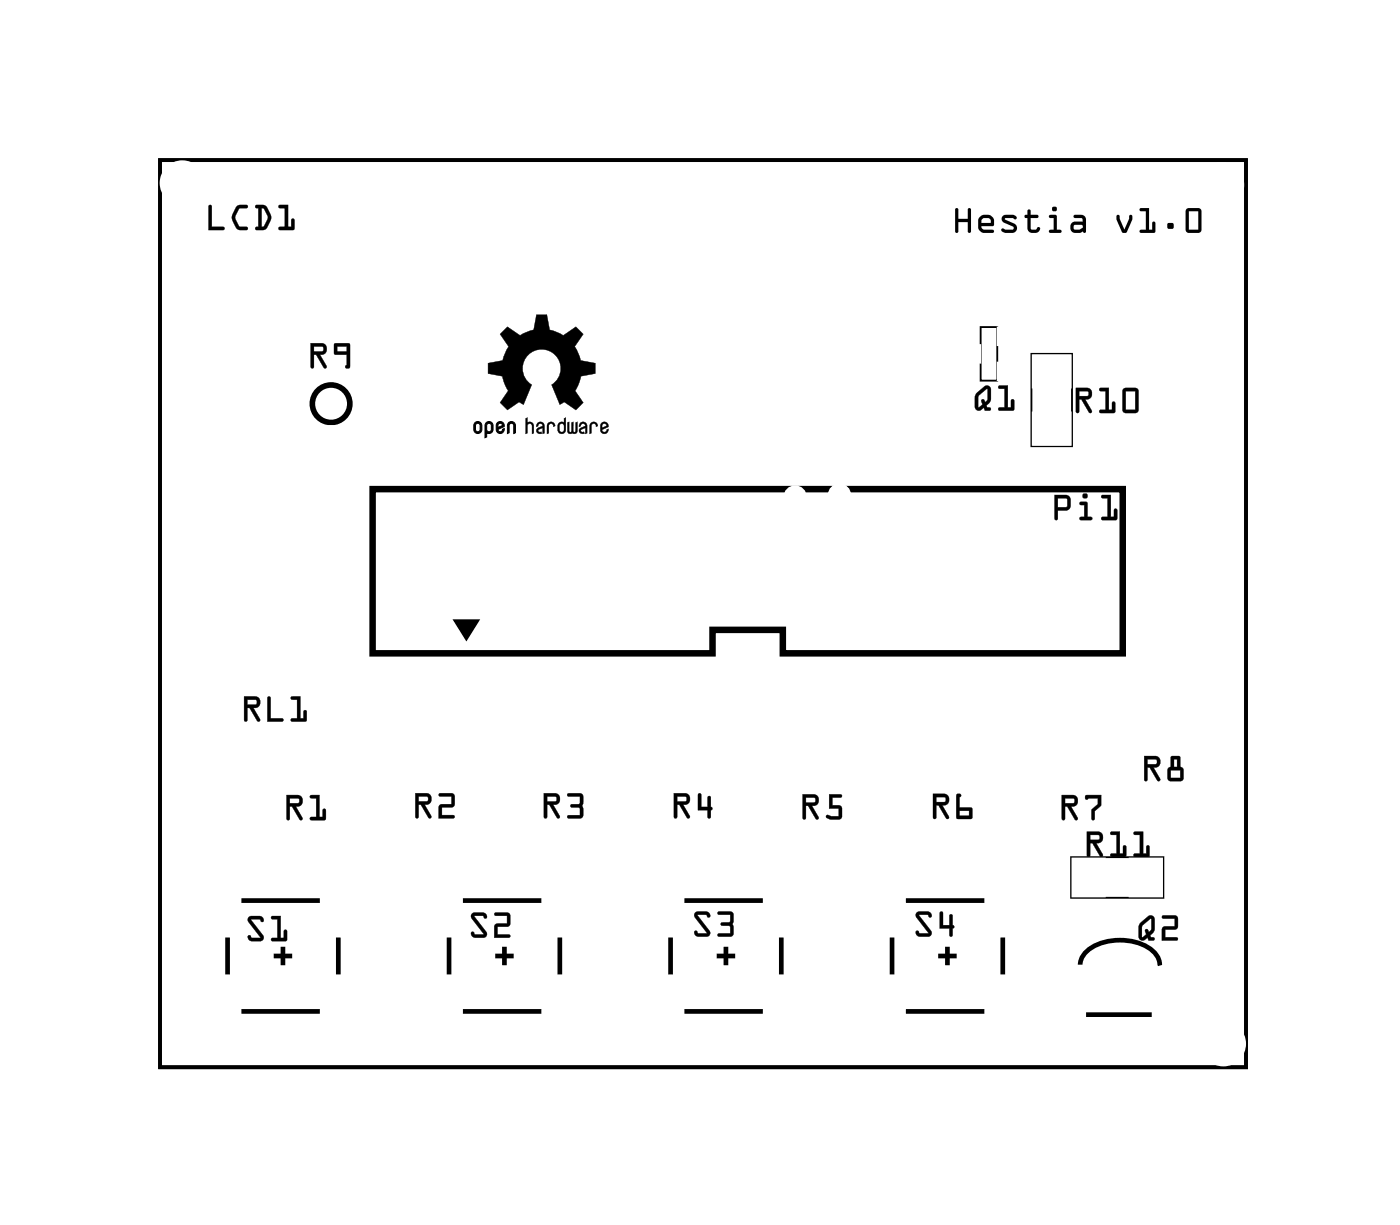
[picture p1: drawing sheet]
<svg xmlns="http://www.w3.org/2000/svg" width="76mm" height="66mm" viewBox="0 0 76 66" stroke-linecap="round" stroke-linejoin="round" font-family="sans-serif">
<path d="M8.7 8.7h58.8v49.1h-58.8z" fill="none" stroke="#000" stroke-width=".2"/>
<path d="M8.7 8.7h58.8v49.1h-58.8zM25.7 22.9l.2-.1 .1 .1 .1 .4a.22 .22 0 0 1-.2 .2 .22 .22 0 0 1-.2-.2zM25.8 23h.2v.3a.13 .13 0 0 1-.1 .1 .13 .13 0 0 1-.1-.1zM26.3 22.9l.2-.1 .1 .1 .1 .4-.1 .2-.2-.1v.3h-.1zM26.4 23h.2v.3a.13 .13 0 0 1-.1 .1 .13 .13 0 0 1-.1-.1zM26.9 22.9l.3-.1 .1 .2-.3 .2a.13 .13 0 0 0 .1 .2 .13 .13 0 0 0 .1-.2h.1a.22 .22 0 0 1-.2 .3 .22 .22 0 0 1-.2-.2zM27 23l.1-.1 .1 .1-.2 .1zM27.6 22.9l.2-.1 .1 .2v.4l-.1 .1v-.5a.13 .13 0 0 0-.1-.1 .13 .13 0 0 0-.1 .1v.4l-.1 .1z" fill="none" stroke="#000" stroke-width=".05"/>
<g fill="#000">
<path d="M27.3 17.9l.2-.2 .7 .5 .7-.3 .2-.9h.5l.2 .9 .7 .3 .7-.5 .4 .4-.5 .7 .4 .7 .7 .2v.5l-.7 .2-.3 .8 .4 .6-.4 .4-.6-.4-.3 .1-.4-1.1a1.03 1.03 0 0 0 .2-1.5 1.03 1.03 0 0 0-1.5 0 1.03 1.03 0 0 0 .2 1.5l-.4 1.1-.3-.1-.6 .4-.4-.4 .4-.6-.3-.8-.8-.2v-.5l.8-.2 .4-.7-.5-.7zM24.6 33.6h1.3l-.6 1zM27.6 22.9l.2-.1 .1 .2v.4l-.1 .1v-.5a.13 .13 0 0 0-.1-.1 .13 .13 0 0 0-.1 .1v.4l-.1 .1zM28.5 22.7l.1-.1v.3h.2l.1 .1v.4l-.1 .1v-.4a.13 .13 0 0 0-.1-.2 .13 .13 0 0 0-.1 .2v.3l-.1 .1zM29.1 22.9h.3l.1 .1v.4l-.1 .1v-.3l-.2 .1 .2 .2a.18 .18 0 0 1-.3-.1 .18 .18 0 0 1 .1-.2l.2-.1a.13 .13 0 0 0-.1-.2 .13 .13 0 0 0-.1 .2h-.1zM29.7 22.9a.17 .17 0 0 1 .3-.1 .17 .17 0 0 1 0 .3 .13 .13 0 0 0-.1-.2 .14 .14 0 0 0-.2 .2v.3l-.1 .1zM30.7 22.9l.1-.1 .1 .6 .1-.5 .1-.1v.6l.1-.5 .1-.1-.1 .6h-.4zM31.4 22.9h.3l.1 .1v.4l-.1 .1v-.3l-.2 .1 .2 .2a.18 .18 0 0 1-.3-.1 .18 .18 0 0 1 .1-.2l.2-.1a.13 .13 0 0 0-.1-.2 .13 .13 0 0 0-.1 .2h-.1zM32 22.9a.17 .17 0 0 1 .3-.1 .17 .17 0 0 1 0 .3 .13 .13 0 0 0-.1-.2 .14 .14 0 0 0-.2 .2v.3l-.1 .1z"/>
<path d="M11.3 11.1l.2 .1v1.1h.6a.1 .1 0 0 1 .1 .1 .1 .1 0 0 1-.1 .1h-.8zM11.3 11.1v1.4l.8-.1v-.1h-.6v-1.1zM12.8 11.2l.5-.1a.1 .1 0 0 1 .1 .1 .1 .1 0 0 1-.1 .1h-.3l-.3 .5 .3 .5h.3a.1 .1 0 0 1 .1 .1 .1 .1 0 0 1-.1 .1l-.4-.1-.3-.4v-.3zM12.8 11.2l-.2 .4a.83 .83 0 0 0 .3 .8h.4h.1v-.1h-.4l-.2-.4v-.2l.2-.4h.4v-.1v-.1h-.4zM13.8 11.1h.6l.3 .7-.3 .6-.5 .1a.1 .1 0 0 1-.1-.1 .1 .1 0 0 1 .1-.1h.1v-1h-.2zM13.9 11.1v.1l.1 .1v1h-.1l-.1 .1h.5l.3-.4v-.4l-.2-.5zM14.2 11.3v1l.1-.1 .2-.4-.2-.5zM14.2 11.3h.1l.2 .5-.3 .5zM15.1 11.1h.5v1.2h.2v-.4a.1 .1 0 0 1 .1-.1 .1 .1 0 0 1 .1 .1l-.1 .5-.7 .1a.1 .1 0 0 1-.1-.1 .1 .1 0 0 1 .1-.1h.2v-1h-.3zM15.1 11.1v.2h.3v1h-.3v.1h.8v-.6l-.1 .1v.4h-.2v-1.2z"/>
<path d="M11.3 11.1l.2 .1v1.1h.6v.2h-.8zM12.8 11.2l.2-.1h.4v.2h-.4l-.3 .5 .3 .5h.4v.1l-.1 .1a.6 .6 0 0 1-.7-.6v-.3zM13.8 11.1h.6a.8 .8 0 0 1 .1 1.2l-.2 .1h-.5v-.1h.2v-1l-.2-.1zM14.2 11.3v1l.3-.5-.2-.5zM15.1 11.1h.5v1.2h.2v-.4l.1-.1v.7l-.8-.1v-.1h.3v-1h-.3z"/>
<path d="M16.8 18.6h.6a.32 .32 0 0 1 .3 .3 .32 .32 0 0 1-.4 .3l.4 .6a.1 .1 0 0 1 0 .1 .1 .1 0 0 1-.2 0l-.4-.7h-.1v.7a.1 .1 0 0 1-.1 .1 .1 .1 0 0 1-.1-.1zM16.8 18.6l.1 1.3h.1v-.7h.1l.4 .7h.2l-.4-.7a.31 .31 0 0 0 .4-.2 .31 .31 0 0 0-.3-.4zM17 18.8v.2h.5v-.2zM17 18.8h.5v.2h-.5zM18.1 18.6h.9v1.3l-.2 .1a.09 .09 0 0 1-.1-.1 .09 .09 0 0 1 .1-.1v-.6h-.7zM18.1 18.6v.5l.7 .1v.6l-.1 .1h.2v-1.3zM18.3 18.8v.2h.5v-.2zM18.3 18.8h.5v.2h-.5z"/>
<path d="M16.8 18.6h.6a.32 .32 0 0 1 .3 .3 .32 .32 0 0 1-.4 .3l.4 .7h-.1l-.5-.7h-.1v.7h-.1zM17 18.8v.2h.5v-.2zM18.1 18.6h.9l-.1 1.3h-.2l.1-.1v-.6l-.7-.1zM18.3 18.8v.2h.5v-.2z"/>
<path d="M27.3 17.9l-.2 .2 .5 .7-.4 .7-.8 .2v.5l.8 .2 .3 .8-.4 .6 .4 .4 .6-.5 .3 .2 .4-1.1a1.04 1.04 0 0 1-.2-1.5 1.04 1.04 0 0 1 1.5 0 1.04 1.04 0 0 1-.2 1.5l.4 1.1 .3-.2 .6 .5 .4-.4-.5-.6 .4-.8 .7-.2v-.5l-.8-.2-.3-.7 .5-.7-.4-.4-.7 .5-.7-.3-.2-.9h-.5l-.2 .9-.7 .3-.7-.5zM27.3 17.9l.2-.2 .7 .5 .7-.3 .2-.9h.5l.2 .9 .7 .3 .7-.5 .4 .4-.5 .7 .4 .7 .8 .2v.5l-.8 .2-.3 .8 .4 .6-.4 .4-.6-.4-.3 .1-.4-1.1a1.03 1.03 0 0 0 .2-1.5 1.03 1.03 0 0 0-1.5 0 1.03 1.03 0 0 0 .2 1.5l-.4 1.1-.3-.1-.6 .4-.4-.4 .4-.6-.3-.8-.8-.2v-.5l.8-.2 .4-.7-.5-.7z"/>
<path d="M51.8 11.3h.1v.5h.5v-.5h.2v1.3h-.2v-.6h-.5v.6h-.1zM51.8 11.3v1.3h.1v-.6h.5v.6h.2v-1.3h-.2v.6h-.5v-.6zM53.1 11.8l.2-.2h.3l.2 .1 .1 .2-.1 .3-.6 .1 .1 .1h.5v.2h-.5l-.2-.1-.1-.2zM53.1 11.8l-.1 .5 .1 .2 .2 .1h.5v-.2h-.5l-.1-.1 .6-.1 .1-.3-.1-.2-.2-.1h-.3zM53.2 11.9v.2h.5l-.1-.3zM53.2 11.9l.4-.1 .1 .3h-.5zM54.3 11.7l.6-.1 .2 .2a.12 .12 0 0 1-.1 .1 .12 .12 0 0 1-.1-.1l-.5 .1 .5 .2a.27 .27 0 0 1 .2 .3 .27 .27 0 0 1-.3 .2h-.4l-.2-.1 .1-.1h.5l.1-.1-.6-.3v-.2zM54.3 11.7v.1v.2l.6 .3-.1 .1h-.5v.1l.1 .1h.4a.27 .27 0 0 0 .3-.2 .27 .27 0 0 0-.2-.3l-.5-.2 .5-.1a.1 .1 0 0 0 .1 .1 .11 .11 0 0 0 .1-.2l-.2-.1zM55.7 11.4h.1v.2h.4l.1 .1-.1 .1h-.4l.1 .6h.2l.2-.1a.22 .22 0 0 1-.2 .3h-.3l-.1-.1v-.7h-.2v-.1l.2-.1zM55.7 11.4v.2l-.2 .1v.1h.2v.6a.36 .36 0 0 0 .3 .2 .36 .36 0 0 0 .4-.2l-.1-.1-.2 .1h-.3v-.6h.4l.1-.1-.1-.1h-.4v-.2zM56.9 11.7h.4v.7l.2 .1v.1h-.7l.1-.2h.2v-.6h-.2zM56.9 11.7v.1h.2v.6h-.2l-.1 .2h.7v-.1l-.2-.1-.1-.7zM57 11.3a.15 .15 0 0 1 .3 0 .15 .15 0 0 1-.3 0zM57 11.3a.15 .15 0 0 0 .3 0 .15 .15 0 0 0-.3 0zM58.2 11.7l.5-.1 .1 .3v.7l-.1-.1-.5 .1a.31 .31 0 0 1-.2-.3 .31 .31 0 0 1 .2-.3h.5l-.1-.1-.4-.1zM58.2 11.7v.1l.4 .1 .1 .1h-.5a.31 .31 0 0 0-.2 .3 .31 .31 0 0 0 .2 .3l.5-.1 .1 .1v-.7l-.1-.3zM58.2 12.2v.2h.3l.2-.1-.1-.1zM58.2 12.2h.4l.1 .1-.2 .1h-.3zM60.5 11.7h.2l.2 .7 .3-.7h.1v.2l-.3 .7h-.2l-.3-.7zM60.5 11.7v.2l.3 .7h.2l.3-.7v-.2h-.1l-.3 .7-.2-.7zM61.8 11.3h.5v1.1h.1v-.3l.1-.1v.6h-.8l.1-.2h.3v-1h-.3zM61.8 11.3v.1h.3v1h-.3l-.1 .2h.8v-.6l-.1 .1v.3h-.1v-1.1zM63.3 12.1h.3v.3h-.3zM63.3 12.1v.3h.3v-.3zM64.3 11.3h.6l.2 .1v1l-.1 .2h-.6l-.2-.1zM64.3 11.3l-.1 1.2 .2 .1h.6l.1-.2v-1l-.2-.1zM64.4 11.4v1h.5v-1zM64.4 11.4h.5v1h-.5z"/>
<path d="M51.8 11.3h.1v.5h.5v-.5h.2v1.3h-.2v-.6h-.5v.6h-.1zM53.1 11.8l.2-.2h.3l.2 .1 .1 .2-.1 .3-.6 .1 .1 .1h.5v.2h-.5l-.2-.1-.1-.2zM53.2 11.9v.2h.5l-.1-.3zM54.3 11.7l.6-.1 .2 .2a.11 .11 0 0 1-.1 .1 .11 .11 0 0 1-.1-.1l-.5 .1 .5 .2a.27 .27 0 0 1 .2 .3 .27 .27 0 0 1-.3 .2h-.4l-.1-.1v-.1h.5l.1-.1-.6-.3v-.2zM55.7 11.4h.1v.2h.4l.1 .1-.1 .1h-.4l.1 .6h.2l.2-.1a.34 .34 0 0 1-.3 .3 .34 .34 0 0 1-.3-.2v-.6l-.2-.1 .2-.1zM56.9 11.7h.4v.7l.2 .1v.1h-.7l.1-.2h.2v-.6h-.2zM57 11.3a.15 .15 0 0 1 .3 0 .15 .15 0 0 1-.3 0zM58.2 11.7l.5-.1 .1 .3v.7l-.1-.1-.5 .1a.31 .31 0 0 1-.2-.3 .31 .31 0 0 1 .2-.3h.5l-.1-.1-.4-.1zM58.2 12.2v.2h.3l.2-.1-.1-.1zM60.5 11.7h.2l.2 .7 .3-.7h.1v.2l-.3 .7h-.2l-.3-.7zM61.8 11.3h.5v1.1h.1v-.3l.1-.1v.6h-.8l.1-.2h.3v-1h-.3zM63.3 12.1h.3v.3h-.3zM64.3 11.3h.6l.2 .1v1l-.1 .2h-.6l-.2-.1zM64.4 11.4v1h.5v-1z"/>
<path d="M13.2 37.7h.6a.32 .32 0 0 1 .3 .4 .32 .32 0 0 1-.4 .2l.4 .6a.1 .1 0 0 1 0 .2 .11 .11 0 0 1-.2-.1l-.4-.7h-.1v.7a.1 .1 0 0 1-.1 .1 .1 .1 0 0 1-.1-.1zM13.2 37.7l.1 1.4 .1-.1v-.7h.1l.4 .7h.2l-.4-.7a.31 .31 0 0 0 .4-.2 .31 .31 0 0 0-.3-.4zM13.4 37.9v.3l.5-.1v-.2zM13.4 37.9h.5v.2l-.5 .1zM14.5 37.7l.2 .1v1.1h.6a.1 .1 0 0 1 .1 .1 .1 .1 0 0 1-.1 .1h-.8zM14.5 37.7v1.4h.8v-.2h-.6v-1.1zM15.8 37.7h.5v1.2h.1v-.4a.1 .1 0 0 1 .1-.1 .1 .1 0 0 1 .1 .1v.5l-.8 .1a.1 .1 0 0 1-.1-.1 .1 .1 0 0 1 .1-.1h.3v-1h-.3zM15.8 37.7v.2h.3v1h-.3v.1l.8 .1v-.6h-.1v.4h-.2v-1.2z"/>
<path d="M13.2 37.7h.6a.32 .32 0 0 1 .3 .4 .32 .32 0 0 1-.4 .2l.4 .7-.1 .1-.5-.8h-.1v.7l-.1 .1zM13.4 37.9v.3l.5-.1v-.2zM14.5 37.7l.2 .1v1.1h.6v.2h-.8zM15.8 37.7h.5v1.2h.1v-.4h.2v.6l-.8-.1v-.1h.3v-1h-.3z"/>
<path d="M25.7 22.9v.4a.22 .22 0 0 0 .2 .2 .22 .22 0 0 0 .2-.2l-.1-.4-.1-.1zM25.8 23h.2v.3a.13 .13 0 0 1-.1 .1 .13 .13 0 0 1-.1-.1z"/>
<path d="M26.3 22.9v.8h.1v-.3l.2 .1 .1-.2-.1-.4-.1-.1zM26.4 23h.2v.3a.13 .13 0 0 1-.1 .1 .13 .13 0 0 1-.1-.1z"/>
<path d="M26.9 22.9v.4a.22 .22 0 0 0 .2 .2 .22 .22 0 0 0 .2-.3h-.1a.13 .13 0 0 1-.1 .2 .13 .13 0 0 1-.1-.2l.3-.2-.1-.2zM27 23l.1-.1 .1 .1-.2 .1z"/>
<path d="M28.5 22.6h.1v.3l.2-.1 .1 .2v.5h-.1v-.4l-.1-.2-.1 .2v.4h-.1zM28.5 22.7v.8l.1-.1v-.4l.1-.1 .1 .1v.5l.1-.1v-.4l-.1-.1h-.2v-.3z"/>
<path d="M29.1 22.9l.3-.1 .1 .2v.5h-.1v-.3l-.2 .1 .1 .1 .1 .1a.19 .19 0 0 1-.3-.1 .19 .19 0 0 1 .1-.2l.2-.1-.1-.2-.3 .2zM29.1 22.9v.2h.1a.13 .13 0 0 1 .1-.2 .13 .13 0 0 1 .1 .2l-.3 .1v.2l.3 .1-.3-.2 .3-.2v.4l.1-.1v-.4l-.1-.1z"/>
<path d="M29.7 22.9l.2-.1 .2 .3h-.1l-.1-.1h-.1l-.1 .5h-.1zM29.7 22.9l-.1 .6 .1-.1v-.3a.14 .14 0 0 1 .2-.2 .13 .13 0 0 1 .1 .2h.1a.22 .22 0 0 0-.2-.2 .22 .22 0 0 0-.2 0z"/>
<path d="M30.3 22.9h.3v-.2l.1-.1v.7a.22 .22 0 0 1-.3 .2 .22 .22 0 0 1-.2-.2zM30.3 23v.3a.13 .13 0 0 0 .1 .1 .13 .13 0 0 0 .2-.1l-.1-.3z"/>
<path d="M30.3 22.9h.3l-.1-.3h.2v.7a.23 .23 0 0 1-.3 .2 .23 .23 0 0 1-.2-.2zM30.3 22.9l-.1 .5 .2 .1h.1l.1-.2 .1-.7-.1 .1v.2zM30.3 23v.3l.2 .1 .1-.3-.1-.1zM30.3 23h.3l-.1 .4a.13 .13 0 0 1-.1 0 .13 .13 0 0 1-.1-.1z"/>
<path d="M30.7 22.9l.1-.1 .1 .6 .1-.5 .1-.1v.6l.1-.5 .1-.1v.6l-.1 .1h-.2a.17 .17 0 0 1-.2 0 .17 .17 0 0 1-.1-.2zM30.7 22.9l.1 .5h.2a.15 .15 0 0 0 .2 .1 .15 .15 0 0 0 .1-.2v-.5l-.1 .1v.4l-.1 .1-.1-.1 .1-.5-.1 .1v.4l-.1 .1-.1-.1v-.5z"/>
<path d="M31.4 22.9l.3-.1 .1 .2v.5h-.1v-.3l-.2 .1 .1 .1 .1 .1a.19 .19 0 0 1-.3-.1 .19 .19 0 0 1 .1-.2l.2-.1a.13 .13 0 0 0-.1-.2 .13 .13 0 0 0-.1 .2h-.1zM31.4 22.9v.2l.2-.2 .1 .2-.3 .1v.2l.3 .1-.2-.2 .2-.2v.4l.1-.1v-.4l-.1-.1z"/>
<path d="M32 22.9a.22 .22 0 0 1 .3-.1 .22 .22 0 0 1 .1 .3h-.1l-.1-.1h-.1v.5h-.2zM32 22.9l-.1 .6 .1-.1 .1-.4 .1-.1 .1 .2h.1l-.2-.2z"/>
<path d="M32.6 22.9h.2l.2 .2-.4 .2a.13 .13 0 0 0 .1 .1 .13 .13 0 0 0 .2-.1l.1-.1a.22 .22 0 0 1-.2 .3 .22 .22 0 0 1-.3-.2zM32.7 23l-.1 .2 .3-.1-.1-.2z"/>
<path d="M32.6 22.9l.1-.1 .3 .2v.1l-.4 .2 .1 .1 .3-.2-.2 .3h-.1l-.2-.1zM32.6 22.9l-.1 .4a.21 .21 0 0 0 .3 .2 .21 .21 0 0 0 .2-.3l-.1 .1a.13 .13 0 0 1-.2 .1 .13 .13 0 0 1-.1-.1l.4-.2-.2-.2zM32.7 23l-.1 .2 .3-.1-.1-.1zM32.6 23l.2-.1 .1 .2-.3 .1z"/>
<path d="M52.9 21.3l.5-.4h.2l.1 .8-.3 .3 .1 .1 .1-.1a.1 .1 0 0 1 .1 .1 .1 .1 0 0 1-.1 .1h-.2l-.1-.1-.2 .1h-.2a.94 .94 0 0 1-.1-.8zM52.9 21.3a.97 .97 0 0 0-.1 .8l.2 .1 .3-.1 .1 .1h.3v-.1h-.2l-.1-.2 .3-.2v-.6a.21 .21 0 0 0-.1-.2 .21 .21 0 0 0-.3 0zM53.1 21.4l-.1 .7 .2-.2v-.2a.11 .11 0 0 1 .1-.1 .11 .11 0 0 1 .1 .2l.1-.2v-.5zM53 21.4l.5-.4v.6a.14 .14 0 0 1-.1 .2 .14 .14 0 0 1-.1-.2l-.1 .1v.2l-.2 .2zM54.1 20.9h.5v1.2h.2v-.4a.1 .1 0 0 1 .1-.1 .1 .1 0 0 1 .1 .1l-.1 .5h-.7a.1 .1 0 0 1-.1-.1 .1 .1 0 0 1 .1-.1l.2 .1v-1.1l-.3 .1zM54.1 20.9v.1h.3v1.1h-.3v.1h.8v-.6l-.1 .1v.4h-.2v-1.2z"/>
<path d="M52.9 21.3l.5-.4h.2l.1 .8-.3 .3 .3 .1-.1 .1h-.2l-.1-.1-.3 .1-.2-.1a.98 .98 0 0 1 .1-.8zM53.1 21.4l-.1 .6 .2-.1v-.2a.11 .11 0 0 1 .1-.1 .11 .11 0 0 1 .1 .2l.1-.2v-.5zM54.1 20.9h.5v1.2h.2v-.4l.1-.1v.6h-.8v-.1h.3v-1.1h-.3z"/>
<path d="M57.1 26.8h.7l.2 .3-.1 .5h-.6v.5a.1 .1 0 0 1-.1 .1 .1 .1 0 0 1-.1-.1zM57.1 26.8v1.3l.1 .1 .1-.1v-.5h.6l.1-.5-.2-.3zM57.3 27v.5l.5-.1v-.4zM57.3 27h.5v.4l-.5 .1zM58.5 27.2h.4v.8h.2a.1 .1 0 0 1 .1 .1 .1 .1 0 0 1-.1 .1h-.5a.1 .1 0 0 1-.1-.1 .1 .1 0 0 1 .1-.1h.1v-.7h-.2zM58.5 27.2v.1h.3v.7h-.3v.1h.6v-.1h-.2v-.8zM58.6 26.9a.15 .15 0 0 1 .3 0 .15 .15 0 0 1-.3 0zM58.7 26.8a.13 .13 0 0 0 .2 0 .13 .13 0 0 0-.2 0zM59.7 26.8h.5v1.2h.2l-.1-.4a.1 .1 0 0 1 .1-.1 .1 .1 0 0 1 .1 .1v.5l-.8 .1a.1 .1 0 0 1-.1-.1 .1 .1 0 0 1 .1-.1h.3v-1h-.3zM59.7 26.8v.2h.3v1h-.3v.1h.8v-.5h-.1v.4h-.2v-1.2z"/>
<path d="M57.1 26.8h.7l.2 .3-.1 .5h-.6v.5l-.1 .1-.1-.1zM57.3 27v.5l.5-.1v-.4zM58.5 27.2h.4v.8h.3l-.1 .2-.6-.1v-.1h.2v-.7h-.2zM58.7 26.9a.14 .14 0 0 1 .2 0 .14 .14 0 0 1-.2 0zM59.7 26.8h.5v1.2h.2v-.4l.1-.1v.7l-.8-.1v-.1h.3v-1h-.3z"/>
<path d="M58.3 21h.6a.32 .32 0 0 1 .3 .4 .32 .32 0 0 1-.4 .2l.4 .6a.11 .11 0 0 1-.1 .2 .1 .1 0 0 1-.1-.1l-.4-.7h-.1v.7a.1 .1 0 0 1-.1 .1 .1 .1 0 0 1-.1-.1zM58.3 21v1.3h.2v-.7h.1l.4 .7h.1l-.3-.7a.31 .31 0 0 0 .4-.2 .31 .31 0 0 0-.3-.4zM58.5 21.2v.2h.5l-.1-.2zM58.5 21.2h.4l.1 .2-.5 .1zM59.6 21h.5v1.2h.1v-.4a.1 .1 0 0 1 .1-.1 .1 .1 0 0 1 .1 .1v.5l-.8 .1a.1 .1 0 0 1-.1-.1 .1 .1 0 0 1 .1-.1h.3v-1h-.3zM59.6 21v.2h.3v1h-.3v.1h.8v-.5h-.1v.4h-.2v-1.2zM60.9 21h.6l.2 .1v1.1l-.1 .2h-.6l-.2-.1zM60.9 21.1l-.1 1.2 .2 .1 .6-.1 .1-.1v-1.1l-.2-.1zM61 21.2v1h.5v-1zM61 21.2h.5v1h-.5z"/>
<path d="M58.3 21h.6a.32 .32 0 0 1 .3 .4 .32 .32 0 0 1-.4 .2l.4 .7-.2 .1-.4-.8h-.1v.7l-.2 .1zM58.5 21.2v.2h.5l-.1-.2zM59.6 21h.5v1.2h.1v-.4l.2-.1v.7l-.8-.1v-.1h.3v-1h-.3zM60.9 21.1l.6-.1 .2 .1v1.1l-.1 .2h-.6l-.2-.1zM61 21.2v1h.5v-1z"/>
<path d="M13.5 49.6h.6l.2 .2a.13 .13 0 0 1-.1 .1 .13 .13 0 0 1-.1-.1h-.5l.7 .8-.1 .3h-.6l-.2-.2a.13 .13 0 0 1 .2-.1 .13 .13 0 0 1 .1 .2h.4l-.6-.9zM13.5 49.7v.2l.6 .9h-.4l-.2-.2-.1 .2 .2 .1h.5a.19 .19 0 0 0 .2-.1 .19 .19 0 0 0-.1-.2l-.6-.8h.5l.1 .1v-.2l-.1-.1zM14.7 49.6h.5v1.2h.2v-.4a.1 .1 0 0 1 .1-.1 .1 .1 0 0 1 .1 .1l-.1 .5-.7 .1a.1 .1 0 0 1-.1-.1 .1 .1 0 0 1 .1-.1h.2v-1h-.3zM14.7 49.6v.2h.3v1h-.3v.1h.8v-.6l-.1 .1v.4h-.2v-1.2z"/>
<path d="M13.5 49.7l.6-.1 .2 .1-.1 .2-.1-.1h-.5l.7 .9-.1 .2-.5 .1-.3-.2 .1-.2 .1 .2h.5l-.6-.9zM14.7 49.6h.5v1.2h.2v-.4l.1-.1v.6h-.8v-.1h.3v-1h-.3z"/>
<path d="M15.5 43h.6a.32 .32 0 0 1 .3 .4 .32 .32 0 0 1-.4 .3l.4 .6a.1 .1 0 0 1 0 .1 .1 .1 0 0 1-.2 0l-.4-.7h-.1v.6a.1 .1 0 0 1-.1 .1 .1 .1 0 0 1-.1-.1zM15.5 43l.1 1.4 .1-.1v-.6h.1l.4 .7 .2-.1-.4-.6a.31 .31 0 0 0 .4-.3 .31 .31 0 0 0-.3-.3zM15.7 43.2v.3l.5-.1v-.2zM15.7 43.2h.5v.2l-.5 .1zM16.8 43.1l.5-.1v1.2h.2v-.3a.1 .1 0 0 1 .1-.1 .1 .1 0 0 1 .1 .1l-.1 .5h-.7a.1 .1 0 0 1-.1-.1 .1 .1 0 0 1 .1-.1h.2v-1h-.3zM16.8 43.1v.1h.3v1h-.3v.1l.8 .1v-.6h-.1v.4h-.2v-1.2z"/>
<path d="M15.5 43h.6a.32 .32 0 0 1 .3 .4 .32 .32 0 0 1-.4 .3l.4 .7h-.1l-.5-.7h-.1v.6l-.1 .1zM15.7 43.2v.3l.5-.1v-.2zM16.8 43.1l.5-.1v1.2h.2v-.4h.1v.6h-.8v-.2h.3v-1h-.3z"/>
<path d="M22.5 42.9h.6a.32 .32 0 0 1 .3 .4 .32 .32 0 0 1-.4 .3l.4 .6a.1 .1 0 0 1-.1 .1 .1 .1 0 0 1-.1 0l-.4-.7h-.1v.6a.1 .1 0 0 1-.1 .1 .1 .1 0 0 1-.1-.1zM22.5 42.9l.1 1.4 .1-.1v-.6h.1l.4 .7 .2-.1-.4-.6a.31 .31 0 0 0 .4-.3 .31 .31 0 0 0-.3-.3zM22.7 43.1v.3l.5-.1-.1-.2zM22.7 43.1h.4l.1 .2-.5 .1zM23.8 43l.7-.1 .1 .2v.6h-.7v.4h.6a.1 .1 0 0 1 .1 .1 .1 .1 0 0 1-.1 .1h-.7v-.7l.7-.1v-.4h-.7zM23.8 43v.1h.7v.4l-.7 .1v.7h.8v-.2h-.7v-.4h.7v-.6l-.1-.1z"/>
<path d="M22.5 42.9h.6a.32 .32 0 0 1 .3 .4 .32 .32 0 0 1-.4 .3l.4 .7h-.2l-.4-.7h-.1v.6l-.1 .1zM22.7 43.1v.3l.5-.1-.1-.2zM23.8 43l.7-.1 .1 .2v.6h-.7v.4h.7v.2h-.8v-.7l.7-.1v-.4h-.7z"/>
<path d="M25.6 49.5l.6-.1 .2 .2a.13 .13 0 0 1-.2 .1 .13 .13 0 0 1-.1-.1h-.4l.6 .8v.3l-.6 .1-.2-.3a.13 .13 0 0 1 .1 0 .13 .13 0 0 1 .2 .1h.4l-.7-.9zM25.6 49.5v.2l.6 .9h-.4l-.2-.1-.1 .1 .2 .1 .5 .1a.19 .19 0 0 0 .2-.1 .19 .19 0 0 0-.1-.2l-.6-.9h.4l.2 .1v-.2l-.2-.1zM26.8 49.4h.7l.1 .1v.6l-.6 .1v.4h.6a.1 .1 0 0 1 .1 .1 .1 .1 0 0 1-.1 .1h-.8v-.8h.7v-.4h-.7zM26.8 49.4v.2h.7v.4l-.7 .1v.7h.8v-.2h-.7v-.4l.7-.1v-.6l-.1-.1z"/>
<path d="M25.6 49.5l.5-.1 .3 .2-.1 .1-.1-.1h-.5l.7 .9-.1 .3h-.5l-.3-.2 .1-.2 .1 .2h.5l-.6-.9zM26.8 49.4h.7l.1 .1v.6l-.6 .1v.4h.6v.2h-.8v-.7l.7-.1v-.4h-.7z"/>
<path d="M29.5 42.9h.6a.32 .32 0 0 1 .2 .4 .32 .32 0 0 1-.3 .3l.3 .6a.1 .1 0 0 1 0 .1 .1 .1 0 0 1-.1 0l-.4-.7h-.2l.1 .6a.1 .1 0 0 1-.1 .1 .1 .1 0 0 1-.1-.1zM29.5 42.9v1.4l.1-.1v-.6h.2l.4 .7h.1l-.3-.7a.31 .31 0 0 0 .3-.3 .31 .31 0 0 0-.2-.3zM29.6 43.1v.3l.5-.1v-.2zM29.6 43.1h.5l.1 .2-.6 .1zM30.7 43l.7-.1 .2 .2-.1 .5 .1 .6-.2 .1h-.6a.1 .1 0 0 1-.1-.1 .1 .1 0 0 1 .1-.1h.6v-.4h-.4a.1 .1 0 0 1-.1-.1 .1 .1 0 0 1 .1-.1h.4v-.4h-.6zM30.8 43v.1h.6v.4l-.4 .1h-.1l.1 .1h.4v.4h-.6l-.1 .2h.8l.1-.2-.1-.5 .1-.5-.2-.1z"/>
<path d="M29.5 42.9h.6a.32 .32 0 0 1 .2 .4 .32 .32 0 0 1-.3 .3l.3 .7h-.1l-.4-.7h-.2v.6l-.1 .1zM29.6 43.1v.3l.6-.1-.1-.2zM30.8 43l.6-.1 .2 .2-.1 .5 .1 .5-.1 .2h-.8l.1-.2h.6v-.4h-.4l-.1-.1 .1-.1h.4v-.4h-.6z"/>
<path d="M36.5 42.9h.6a.32 .32 0 0 1 .3 .4 .32 .32 0 0 1-.4 .3l.4 .6a.1 .1 0 0 1-.1 .1 .1 .1 0 0 1-.1 0l-.4-.7h-.1v.6a.1 .1 0 0 1-.1 .1 .1 .1 0 0 1-.1-.1zM36.5 42.9l.1 1.4 .1-.1v-.6h.1l.4 .7h.2l-.4-.7a.31 .31 0 0 0 .4-.3 .31 .31 0 0 0-.3-.3zM36.7 43.1v.3l.5-.1-.1-.2zM36.7 43.1h.5v.2l-.5 .1zM37.8 43h.2v.7h.3v-.5a.1 .1 0 0 1 .1-.1 .1 .1 0 0 1 .1 .1v.5a.09 .09 0 0 1 .1 .1 .09 .09 0 0 1-.1 .1v.3a.1 .1 0 0 1-.1 .1 .1 .1 0 0 1-.1-.1v-.3h-.5zM37.8 43v.9h.5v.4h.2v-.4l.1-.1-.1-.1v-.5h-.2v.5h-.3v-.7z"/>
<path d="M36.5 42.9h.6a.32 .32 0 0 1 .3 .4 .32 .32 0 0 1-.4 .3l.4 .7h-.2l-.4-.7h-.1v.6l-.1 .1zM36.7 43.1v.3l.5-.1-.1-.2zM37.8 43h.2v.7h.3v-.6h.2v.6l.1 .1-.1 .1v.4h-.2v-.4h-.5z"/>
<path d="M37.7 49.4h.6l.2 .2a.13 .13 0 0 1-.2 .1 .13 .13 0 0 1-.1-.2l-.4 .1 .6 .8v.3h-.6l-.2-.2a.13 .13 0 0 1 .1-.1 .13 .13 0 0 1 .1 .1h.5l-.7-.8zM37.7 49.4l-.1 .3 .7 .8h-.5l-.1-.1-.1 .2 .2 .1h.5a.19 .19 0 0 0 .2-.1 .19 .19 0 0 0-.1-.2l-.6-.8 .4-.1 .2 .2v-.3h-.2zM38.9 49.4l.7-.1 .1 .2v.5v.6l-.1 .1h-.6a.1 .1 0 0 1-.1-.1 .1 .1 0 0 1 .1-.1h.6l-.1-.3-.4-.1a.1 .1 0 0 1-.1-.1 .1 .1 0 0 1 .1-.1h.4l.1-.4h-.7zM38.9 49.4v.1h.7l-.1 .4-.4 .1v.1h.4l.1 .4h-.6l-.1 .2h.7l.1-.2v-.5v-.5l-.1-.1z"/>
<path d="M37.7 49.4l.5-.1 .3 .2-.1 .2-.1-.2h-.5l.7 .9-.1 .3h-.6l-.2-.1 .1-.2 .1 .1h.5l-.7-.8zM38.9 49.4l.7-.1 .1 .2v.5v.5l-.1 .2h-.7l.1-.2h.6l-.1-.4h-.4l-.1-.1 .1-.1h.4l.1-.4h-.7z"/>
<path d="M43.5 43h.6a.32 .32 0 0 1 .3 .4 .32 .32 0 0 1-.4 .2l.4 .6a.11 .11 0 0 1-.1 .2 .1 .1 0 0 1-.1-.1l-.4-.7h-.1v.7a.1 .1 0 0 1-.1 .1 .1 .1 0 0 1-.1-.1zM43.5 43v1.4l.2-.1v-.7h.1l.4 .7h.1l-.3-.7a.31 .31 0 0 0 .4-.2 .31 .31 0 0 0-.3-.4zM43.7 43.2v.3l.5-.1-.1-.2zM43.7 43.2h.4l.1 .2-.5 .1zM44.9 43h.6a.1 .1 0 0 1 .1 .1 .1 .1 0 0 1-.1 .1h-.4v.4h.5v.7l-.2 .1-.6-.1a.1 .1 0 0 1-.1-.1 .11 .11 0 0 1 .2-.1l.5 .1v-.4h-.5zM44.9 43v.8h.5v.4l-.6-.1v.2l.2 .1 .5-.1 .1-.1v-.5l-.1-.1h-.4v-.4h.5v-.1z"/>
<path d="M43.5 43h.6a.32 .32 0 0 1 .3 .4 .32 .32 0 0 1-.4 .2l.3 .7-.1 .1-.4-.8h-.1v.7l-.2 .1zM43.7 43.2v.3l.5-.1-.1-.2zM44.9 43h.6l.1 .1-.1 .1h-.4v.4h.4l.1 .1v.6l-.2 .1h-.4a.15 .15 0 0 1-.2-.1 .15 .15 0 0 1 .1-.2l.5 .1v-.4h-.5z"/>
<path d="M49.7 49.4h.6l.2 .2a.13 .13 0 0 1-.2 .1 .13 .13 0 0 1-.1-.2l-.4 .1 .6 .8v.3h-.6l-.2-.2a.13 .13 0 0 1 .1-.1 .13 .13 0 0 1 .1 .1h.5l-.7-.8zM49.7 49.4l-.1 .3 .7 .8h-.5l-.1-.1-.1 .2 .2 .1h.5a.19 .19 0 0 0 .2-.1 .19 .19 0 0 0-.1-.2l-.6-.8 .4-.1 .2 .2v-.3h-.2zM50.9 49.4h.2v.7h.3v-.5a.1 .1 0 0 1 .1-.1 .1 .1 0 0 1 .1 .1v.5a.09 .09 0 0 1 .1 .1 .09 .09 0 0 1-.1 .1v.3a.1 .1 0 0 1-.1 .1 .1 .1 0 0 1-.1-.1v-.3h-.5zM50.9 49.4v.9h.5v.4h.2v-.4l.1-.1-.1-.1v-.5h-.2v.5h-.3v-.7z"/>
<path d="M49.7 49.4l.5-.1 .3 .2-.1 .2-.1-.2h-.5l.7 .9-.1 .3h-.6l-.2-.1 .1-.2 .1 .1h.5l-.7-.8zM50.9 49.4h.2v.7h.3v-.5h.2v.5l.1 .1-.1 .1v.4h-.2v-.4h-.5z"/>
<path d="M50.5 43h.7a.32 .32 0 0 1 .2 .3 .32 .32 0 0 1-.3 .3l.3 .6a.1 .1 0 0 1 0 .1 .1 .1 0 0 1-.2 0l-.4-.7h-.1v.7a.1 .1 0 0 1-.1 .1 .1 .1 0 0 1-.1-.1zM50.5 43l.1 1.3h.1v-.7h.1l.5 .7h.1l-.4-.7a.31 .31 0 0 0 .4-.2 .31 .31 0 0 0-.2-.4zM50.7 43.2v.2h.5v-.2zM50.7 43.1l.5 .1v.2h-.5zM51.8 43h.2a.09 .09 0 0 1 .1 .1 .09 .09 0 0 1-.1 .1v.5l.7 .1-.1 .5h-.8zM51.8 43v1.3h.8l.1-.5-.7-.1v-.6l.1-.1zM52 43.9v.3h.5v-.3zM52 43.9h.5v.3h-.5z"/>
<path d="M50.5 43h.7a.32 .32 0 0 1 .2 .3 .32 .32 0 0 1-.3 .3l.3 .7h-.1l-.5-.7h-.1v.7h-.1zM50.7 43.2v.2h.5v-.2zM51.8 43h.3l-.1 .2v.5l.7 .1-.1 .5h-.8zM52 43.9v.3h.5v-.3z"/>
<path d="M57.5 43h.6a.32 .32 0 0 1 .3 .4 .32 .32 0 0 1-.4 .3l.4 .6a.1 .1 0 0 1 0 .1 .1 .1 0 0 1-.2 0l-.4-.7h-.1v.6a.1 .1 0 0 1-.1 .1 .1 .1 0 0 1-.1-.1zM57.5 43l.1 1.4 .1-.1v-.6h.1l.4 .7 .2-.1-.4-.6a.31 .31 0 0 0 .4-.3 .31 .31 0 0 0-.3-.3zM57.7 43.2v.3l.5-.1v-.2zM57.7 43.2h.5v.2l-.5 .1zM58.8 43.1l.9-.1v.6l-.4 .3v.4a.1 .1 0 0 1-.1 .1 .1 .1 0 0 1-.1-.1v-.5l.4-.3v-.3h-.5l-.2 .1zM58.8 43.1v.2l.7-.1v.3l-.4 .4v.4l.2 .1v-.5l.3-.3 .1-.6z"/>
<path d="M57.5 43h.6a.32 .32 0 0 1 .3 .4 .32 .32 0 0 1-.4 .3l.4 .7h-.1l-.5-.7h-.1v.6l-.1 .1zM57.7 43.2v.3l.5-.1v-.2zM58.8 43.1l.9-.1-.1 .6-.3 .3v.5h-.2v-.5l.4-.4v-.3l-.7 .1z"/>
<path d="M58.9 45h.6a.32 .32 0 0 1 .3 .4 .32 .32 0 0 1-.4 .2l.3 .7a.1 .1 0 0 1 0 .1 .1 .1 0 0 1-.1-.1l-.4-.7h-.1v.7a.1 .1 0 0 1-.1 .1 .1 .1 0 0 1-.1-.1zM58.9 45v1.4l.2-.1v-.7h.1l.4 .7h.1l-.3-.7a.31 .31 0 0 0 .4-.2 .31 .31 0 0 0-.3-.4zM59.1 45.2v.3l.5-.1-.1-.2zM59.1 45.2h.4l.1 .2-.5 .1zM60.2 45h.5v1.2h.1v-.3a.1 .1 0 0 1 .1-.1 .1 .1 0 0 1 .1 .1v.5h-.8a.1 .1 0 0 1-.1-.1 .1 .1 0 0 1 .1-.1h.3v-1h-.3zM60.2 45.1v.1h.3v1h-.3v.1l.8 .1v-.6h-.1l-.1 .4h-.1v-1.2zM61.4 45h.5v1.2h.2v-.3a.1 .1 0 0 1 .1-.1 .1 .1 0 0 1 .1 .1v.5h-.8a.1 .1 0 0 1-.1-.1 .1 .1 0 0 1 .1-.1h.3v-1h-.3zM61.4 45.1l.1 .1h.3v1h-.3l-.1 .1 .8 .1v-.6h-.1v.4h-.2v-1.2z"/>
<path d="M58.9 45h.6a.32 .32 0 0 1 .3 .4 .32 .32 0 0 1-.4 .2l.3 .7-.1 .1-.4-.8h-.1v.7l-.2 .1zM59.1 45.2v.3l.5-.1-.1-.2zM60.2 45.1l.5-.1v1.2h.1v-.4h.2v.6l-.8-.1v-.1h.3v-1h-.3zM61.4 45.1l.5-.1v1.2h.2v-.4h.1v.6l-.8-.1 .1-.1h.3v-1h-.3z"/>
<path d="M61.8 49.9l.5-.3h.2l.1 .7-.3 .3 .1 .1h.1a.1 .1 0 0 1 .1 .1 .1 .1 0 0 1-.1 .1h-.3v-.1l-.2 .1h-.3a.94 .94 0 0 1 0-.8zM61.8 49.9v.1a.97 .97 0 0 0-.1 .8l.2 .1 .3-.2v.2h.3v-.1h-.2v-.2l.2-.2v-.6a.21 .21 0 0 0-.1-.2 .21 .21 0 0 0-.2 0zM61.9 50.1v.6l.2-.1-.1-.2a.11 .11 0 0 1 .2-.1 .11 .11 0 0 1 0 .2l.2-.2v-.5zM61.9 50.1l.5-.4v.6a.14 .14 0 0 1-.1 .2 .14 .14 0 0 1-.2-.2l-.1 .1 .1 .2-.2 .1zM63 49.6h.6l.2 .1v.6h-.7v.4h.6a.1 .1 0 0 1 .1 .1 .1 .1 0 0 1-.1 .1h-.8l.1-.7h.6v-.5h-.6zM63 49.6v.1h.6v.5h-.6l-.1 .7h.9v-.1h-.7v-.5h.7v-.6l-.2-.1z"/>
<path d="M61.8 49.9l.5-.3h.2v.7l-.2 .3 .3 .2-.1 .1h-.3v-.1l-.3 .1-.2-.1a.98 .98 0 0 1 .1-.9zM61.9 50.1v.6l.2-.1-.1-.2a.11 .11 0 0 1 .2-.1 .11 .11 0 0 1 0 .2l.2-.2v-.6zM63 49.6h.6l.2 .1v.6h-.7v.4l.7 .1v.1h-.9l.1-.7h.6v-.5h-.6z"/>
<path d="M62 40.9h.6a.32 .32 0 0 1 .3 .4 .32 .32 0 0 1-.4 .3l.4 .6a.1 .1 0 0 1-.1 .1 .1 .1 0 0 1-.1 0l-.4-.7h-.1v.6a.1 .1 0 0 1-.1 .1 .1 .1 0 0 1-.1-.1zM62 40.9v1.4l.2-.1v-.7h.1l.4 .8 .1-.1-.3-.7a.31 .31 0 0 0 .4-.2 .31 .31 0 0 0-.3-.4zM62.2 41.1v.3l.5-.1-.1-.2zM62.2 41.1h.4l.1 .2-.5 .1zM63.4 41h.5v.5l.2 .2v.4l-.1 .2h-.6l-.1-.1-.1-.5 .2-.2zM63.5 41l-.1 .5-.1 .2v.5l.1 .1h.6l.1-.2v-.4l-.2-.2v-.5zM63.4 41.7v.4h.5v-.4zM63.4 41.7h.6v.4h-.6zM63.6 41.1v.4h.2v-.4zM63.6 41.1h.2v.4h-.2z"/>
<path d="M62 40.9h.6a.32 .32 0 0 1 .3 .4 .32 .32 0 0 1-.4 .3l.4 .6-.2 .1-.4-.7h-.1v.6l-.2 .1zM62.2 41.1v.3l.5-.1-.1-.2zM63.5 41h.4v.5l.2 .2v.4l-.1 .2h-.6l-.1-.1v-.5l.1-.2zM63.4 41.7v.4h.5v-.4zM63.6 41.1v.4h.2v-.4z"/>
</g>
<circle cx="17.9" cy="21.9" r="1.02" fill="none" stroke="#000" stroke-width=".3"/>
<g fill="none" stroke="#000" stroke-width=".25">
<path d="M12.3 50.8v2M13.1 54.8h4.2M13.1 48.8h4.2M14.8 51.8h1M15.3 51.3v1M18.3 50.8v2M24.3 50.8v2M25.1 54.8h4.2M25.1 48.8h4.2M26.8 51.8h1M27.3 51.3v1M30.3 50.8v2"/>
<path d="M36.3 50.8v2M37.1 54.8h4.2M37.1 48.8h4.2M38.8 51.8h1M39.3 51.3v1M42.3 50.8v2M48.3 50.8v2M49.1 54.8h4.2M49.1 48.8h4.2M50.8 51.8h1M51.3 51.3v1M54.3 50.8v2"/>
<path d="M58.8 54.9h3.6M62.8 52.2a1.92 1.92 0 0 0-2.1-1.3 2.34 2.34 0 0 0-2.1 1l-.1 .3"/>
</g>
<path d="M53.1 17.7h.9v2.9h-.9zM55.9 19.2h2.2v5h-2.2zM58 46.4h5v2.2h-5z" fill="none" stroke="#000" stroke-width=".1"/>
<path d="M20.2 26.5h40.6v8.9h-18.4v-1.3h-3.8v1.3h-18.4z" fill="none" stroke="#000" stroke-width=".35"/>
<path d="M24.6 33.6h1.3l-.6 1z" fill="none" stroke="#000" stroke-width=".13"/>
<path d="M11.1 13h1.4v1.4h-1.4z" fill="#fff"/>
<path d="M11.1 13h1.4v1.4h-1.4z" fill="none" stroke="#fff" stroke-width=".76" stroke-linecap="butt"/>
<circle cx="11.9" cy="13.7" r=".7" fill="#fff"/>
<circle cx="11.9" cy="13.7" r=".7" fill="none" stroke="#fff" stroke-width=".76" stroke-linecap="butt"/>
<circle cx="14.4" cy="13.7" r=".7" fill="#fff"/>
<circle cx="14.4" cy="13.7" r=".7" fill="none" stroke="#fff" stroke-width=".76" stroke-linecap="butt"/>
<circle cx="16.9" cy="13.7" r=".7" fill="#fff"/>
<circle cx="16.9" cy="13.7" r=".7" fill="none" stroke="#fff" stroke-width=".76" stroke-linecap="butt"/>
<circle cx="19.5" cy="13.7" r=".7" fill="#fff"/>
<circle cx="19.5" cy="13.7" r=".7" fill="none" stroke="#fff" stroke-width=".76" stroke-linecap="butt"/>
<circle cx="22" cy="13.7" r=".7" fill="#fff"/>
<circle cx="22" cy="13.7" r=".7" fill="none" stroke="#fff" stroke-width=".76" stroke-linecap="butt"/>
<circle cx="24.6" cy="13.7" r=".7" fill="#fff"/>
<circle cx="24.6" cy="13.7" r=".7" fill="none" stroke="#fff" stroke-width=".76" stroke-linecap="butt"/>
<circle cx="27.1" cy="13.7" r=".7" fill="#fff"/>
<circle cx="27.1" cy="13.7" r=".7" fill="none" stroke="#fff" stroke-width=".76" stroke-linecap="butt"/>
<circle cx="29.6" cy="13.7" r=".7" fill="#fff"/>
<circle cx="29.6" cy="13.7" r=".7" fill="none" stroke="#fff" stroke-width=".76" stroke-linecap="butt"/>
<circle cx="32.2" cy="13.7" r=".7" fill="#fff"/>
<circle cx="32.2" cy="13.7" r=".7" fill="none" stroke="#fff" stroke-width=".76" stroke-linecap="butt"/>
<circle cx="34.7" cy="13.7" r=".7" fill="#fff"/>
<circle cx="34.7" cy="13.7" r=".7" fill="none" stroke="#fff" stroke-width=".76" stroke-linecap="butt"/>
<circle cx="37.3" cy="13.7" r=".7" fill="#fff"/>
<circle cx="37.3" cy="13.7" r=".7" fill="none" stroke="#fff" stroke-width=".76" stroke-linecap="butt"/>
<circle cx="39.8" cy="13.7" r=".7" fill="#fff"/>
<circle cx="39.8" cy="13.7" r=".7" fill="none" stroke="#fff" stroke-width=".76" stroke-linecap="butt"/>
<circle cx="42.3" cy="13.7" r=".7" fill="#fff"/>
<circle cx="42.3" cy="13.7" r=".7" fill="none" stroke="#fff" stroke-width=".76" stroke-linecap="butt"/>
<circle cx="44.9" cy="13.7" r=".7" fill="#fff"/>
<circle cx="44.9" cy="13.7" r=".7" fill="none" stroke="#fff" stroke-width=".76" stroke-linecap="butt"/>
<circle cx="47.4" cy="13.7" r=".7" fill="#fff"/>
<circle cx="47.4" cy="13.7" r=".7" fill="none" stroke="#fff" stroke-width=".76" stroke-linecap="butt"/>
<circle cx="50" cy="13.7" r=".7" fill="#fff"/>
<circle cx="50" cy="13.7" r=".7" fill="none" stroke="#fff" stroke-width=".76" stroke-linecap="butt"/>
<circle cx="15.4" cy="19.3" r=".89" fill="#fff"/>
<circle cx="15.4" cy="19.3" r=".89" fill="none" stroke="#fff" stroke-width=".99" stroke-linecap="butt"/>
<path d="M19.6 18.4h1.8v1.8h-1.8z" fill="#fff"/>
<path d="M19.6 18.4h1.8v1.8h-1.8z" fill="none" stroke="#fff" stroke-width=".99" stroke-linecap="butt"/>
<circle cx="20.5" cy="19.3" r=".89" fill="#fff"/>
<circle cx="20.5" cy="19.3" r=".89" fill="none" stroke="#fff" stroke-width=".99" stroke-linecap="butt"/>
<circle cx="17.9" cy="24.4" r=".89" fill="#fff"/>
<circle cx="17.9" cy="24.4" r=".89" fill="none" stroke="#fff" stroke-width=".99" stroke-linecap="butt"/>
<circle cx="12.1" cy="49.5" r=".7" fill="#fff"/>
<circle cx="12.1" cy="49.5" r=".7" fill="none" stroke="#fff" stroke-width=".76" stroke-linecap="butt"/>
<circle cx="18.6" cy="49.5" r=".7" fill="#fff"/>
<circle cx="18.6" cy="49.5" r=".7" fill="none" stroke="#fff" stroke-width=".76" stroke-linecap="butt"/>
<circle cx="12.1" cy="54" r=".7" fill="#fff"/>
<circle cx="12.1" cy="54" r=".7" fill="none" stroke="#fff" stroke-width=".76" stroke-linecap="butt"/>
<circle cx="18.6" cy="54" r=".7" fill="#fff"/>
<circle cx="18.6" cy="54" r=".7" fill="none" stroke="#fff" stroke-width=".76" stroke-linecap="butt"/>
<circle cx="24.1" cy="49.5" r=".7" fill="#fff"/>
<circle cx="24.1" cy="49.5" r=".7" fill="none" stroke="#fff" stroke-width=".76" stroke-linecap="butt"/>
<circle cx="30.6" cy="49.5" r=".7" fill="#fff"/>
<circle cx="30.6" cy="49.5" r=".7" fill="none" stroke="#fff" stroke-width=".76" stroke-linecap="butt"/>
<circle cx="24.1" cy="54" r=".7" fill="#fff"/>
<circle cx="24.1" cy="54" r=".7" fill="none" stroke="#fff" stroke-width=".76" stroke-linecap="butt"/>
<circle cx="30.6" cy="54" r=".7" fill="#fff"/>
<circle cx="30.6" cy="54" r=".7" fill="none" stroke="#fff" stroke-width=".76" stroke-linecap="butt"/>
<path d="M54.1 19.7h.9v.8h-.9z" fill="#fff"/>
<path d="M54.1 19.7h.9v.8h-.9z" fill="none" stroke="#fff" stroke-width=".25"/>
<path d="M54.1 17.8h.9v.8h-.9z" fill="#fff"/>
<path d="M54.1 17.8h.9v.8h-.9z" fill="none" stroke="#fff" stroke-width=".25"/>
<path d="M52.1 18.8h.9v.8h-.9z" fill="#fff"/>
<path d="M52.1 18.8h.9v.8h-.9z" fill="none" stroke="#fff" stroke-width=".25"/>
<path d="M61.3 46.6h1.6v1.9h-1.6z" fill="#fff"/>
<path d="M61.3 46.6h1.6v1.9h-1.6z" fill="none" stroke="#fff" stroke-width=".25"/>
<path d="M58.2 46.6h1.6v1.9h-1.6z" fill="#fff"/>
<path d="M58.2 46.6h1.6v1.9h-1.6z" fill="none" stroke="#fff" stroke-width=".25"/>
<path d="M56 19.3h1.9v1.6h-1.9z" fill="#fff"/>
<path d="M56 19.3h1.9v1.6h-1.9z" fill="none" stroke="#fff" stroke-width=".25"/>
<path d="M56 22.4h1.9v1.6h-1.9z" fill="#fff"/>
<path d="M56 22.4h1.9v1.6h-1.9z" fill="none" stroke="#fff" stroke-width=".25"/>
<path d="M57.4 52.6h1.4v1.4h-1.4z" fill="#fff"/>
<path d="M57.4 52.6h1.4v1.4h-1.4z" fill="none" stroke="#fff" stroke-width=".76" stroke-linecap="butt"/>
<circle cx="63.2" cy="53.3" r=".7" fill="#fff"/>
<circle cx="63.2" cy="53.3" r=".7" fill="none" stroke="#fff" stroke-width=".76" stroke-linecap="butt"/>
<circle cx="60.6" cy="53.3" r=".7" fill="#fff"/>
<circle cx="60.6" cy="53.3" r=".7" fill="none" stroke="#fff" stroke-width=".76" stroke-linecap="butt"/>
<circle cx="58.1" cy="53.3" r=".7" fill="#fff"/>
<circle cx="58.1" cy="53.3" r=".7" fill="none" stroke="#fff" stroke-width=".76" stroke-linecap="butt"/>
<circle cx="36.1" cy="49.5" r=".7" fill="#fff"/>
<circle cx="36.1" cy="49.5" r=".7" fill="none" stroke="#fff" stroke-width=".76" stroke-linecap="butt"/>
<circle cx="42.6" cy="49.5" r=".7" fill="#fff"/>
<circle cx="42.6" cy="49.5" r=".7" fill="none" stroke="#fff" stroke-width=".76" stroke-linecap="butt"/>
<circle cx="36.1" cy="54" r=".7" fill="#fff"/>
<circle cx="36.1" cy="54" r=".7" fill="none" stroke="#fff" stroke-width=".76" stroke-linecap="butt"/>
<circle cx="42.6" cy="54" r=".7" fill="#fff"/>
<circle cx="42.6" cy="54" r=".7" fill="none" stroke="#fff" stroke-width=".76" stroke-linecap="butt"/>
<circle cx="48.1" cy="49.5" r=".7" fill="#fff"/>
<circle cx="48.1" cy="49.5" r=".7" fill="none" stroke="#fff" stroke-width=".76" stroke-linecap="butt"/>
<circle cx="54.6" cy="49.5" r=".7" fill="#fff"/>
<circle cx="54.6" cy="49.5" r=".7" fill="none" stroke="#fff" stroke-width=".76" stroke-linecap="butt"/>
<circle cx="48.1" cy="54" r=".7" fill="#fff"/>
<circle cx="48.1" cy="54" r=".7" fill="none" stroke="#fff" stroke-width=".76" stroke-linecap="butt"/>
<circle cx="54.6" cy="54" r=".7" fill="#fff"/>
<circle cx="54.6" cy="54" r=".7" fill="none" stroke="#fff" stroke-width=".76" stroke-linecap="butt"/>
<circle cx="15" cy="36.3" r=".76" fill="#fff"/>
<circle cx="15" cy="36.3" r=".76" fill="none" stroke="#fff" stroke-width=".61" stroke-linecap="butt"/>
<circle cx="15" cy="33.8" r=".76" fill="#fff"/>
<circle cx="15" cy="33.8" r=".76" fill="none" stroke="#fff" stroke-width=".61" stroke-linecap="butt"/>
<circle cx="15" cy="31.2" r=".76" fill="#fff"/>
<circle cx="15" cy="31.2" r=".76" fill="none" stroke="#fff" stroke-width=".61" stroke-linecap="butt"/>
<circle cx="15" cy="28.7" r=".76" fill="#fff"/>
<circle cx="15" cy="28.7" r=".76" fill="none" stroke="#fff" stroke-width=".61" stroke-linecap="butt"/>
<circle cx="30.3" cy="32.2" r=".64" fill="#fff"/>
<circle cx="30.3" cy="32.2" r=".64" fill="none" stroke="#fff" stroke-width=".76"/>
<circle cx="32.9" cy="32.2" r=".64" fill="#fff"/>
<circle cx="32.9" cy="32.2" r=".64" fill="none" stroke="#fff" stroke-width=".76"/>
<circle cx="35.4" cy="32.2" r=".64" fill="#fff"/>
<circle cx="35.4" cy="32.2" r=".64" fill="none" stroke="#fff" stroke-width=".76"/>
<circle cx="43" cy="32.2" r=".64" fill="#fff"/>
<circle cx="43" cy="32.2" r=".64" fill="none" stroke="#fff" stroke-width=".76"/>
<circle cx="45.6" cy="32.2" r=".64" fill="#fff"/>
<circle cx="45.6" cy="32.2" r=".64" fill="none" stroke="#fff" stroke-width=".76"/>
<circle cx="48.1" cy="32.2" r=".64" fill="#fff"/>
<circle cx="48.1" cy="32.2" r=".64" fill="none" stroke="#fff" stroke-width=".76"/>
<circle cx="38" cy="32.2" r=".64" fill="#fff"/>
<circle cx="38" cy="32.2" r=".64" fill="none" stroke="#fff" stroke-width=".76"/>
<circle cx="40.5" cy="32.2" r=".64" fill="#fff"/>
<circle cx="40.5" cy="32.2" r=".64" fill="none" stroke="#fff" stroke-width=".76"/>
<circle cx="53.2" cy="32.2" r=".64" fill="#fff"/>
<circle cx="53.2" cy="32.2" r=".64" fill="none" stroke="#fff" stroke-width=".76"/>
<circle cx="55.7" cy="32.2" r=".64" fill="#fff"/>
<circle cx="55.7" cy="32.2" r=".64" fill="none" stroke="#fff" stroke-width=".76"/>
<circle cx="50.7" cy="32.2" r=".64" fill="#fff"/>
<circle cx="50.7" cy="32.2" r=".64" fill="none" stroke="#fff" stroke-width=".76"/>
<circle cx="30.3" cy="29.7" r=".64" fill="#fff"/>
<circle cx="30.3" cy="29.7" r=".64" fill="none" stroke="#fff" stroke-width=".76"/>
<circle cx="32.9" cy="29.7" r=".64" fill="#fff"/>
<circle cx="32.9" cy="29.7" r=".64" fill="none" stroke="#fff" stroke-width=".76"/>
<circle cx="35.4" cy="29.7" r=".64" fill="#fff"/>
<circle cx="35.4" cy="29.7" r=".64" fill="none" stroke="#fff" stroke-width=".76"/>
<circle cx="43" cy="29.7" r=".64" fill="#fff"/>
<circle cx="43" cy="29.7" r=".64" fill="none" stroke="#fff" stroke-width=".76"/>
<circle cx="45.6" cy="29.7" r=".64" fill="#fff"/>
<circle cx="45.6" cy="29.7" r=".64" fill="none" stroke="#fff" stroke-width=".76"/>
<circle cx="48.1" cy="29.7" r=".64" fill="#fff"/>
<circle cx="48.1" cy="29.7" r=".64" fill="none" stroke="#fff" stroke-width=".76"/>
<circle cx="38" cy="29.7" r=".64" fill="#fff"/>
<circle cx="38" cy="29.7" r=".64" fill="none" stroke="#fff" stroke-width=".76"/>
<circle cx="40.5" cy="29.7" r=".64" fill="#fff"/>
<circle cx="40.5" cy="29.7" r=".64" fill="none" stroke="#fff" stroke-width=".76"/>
<circle cx="53.2" cy="29.7" r=".64" fill="#fff"/>
<circle cx="53.2" cy="29.7" r=".64" fill="none" stroke="#fff" stroke-width=".76"/>
<circle cx="55.7" cy="29.7" r=".64" fill="#fff"/>
<circle cx="55.7" cy="29.7" r=".64" fill="none" stroke="#fff" stroke-width=".76"/>
<circle cx="50.7" cy="29.7" r=".64" fill="#fff"/>
<circle cx="50.7" cy="29.7" r=".64" fill="none" stroke="#fff" stroke-width=".76"/>
<circle cx="25.3" cy="29.7" r=".64" fill="#fff"/>
<circle cx="25.3" cy="29.7" r=".64" fill="none" stroke="#fff" stroke-width=".76"/>
<circle cx="27.8" cy="29.7" r=".64" fill="#fff"/>
<circle cx="27.8" cy="29.7" r=".64" fill="none" stroke="#fff" stroke-width=".76"/>
<path d="M24.6 31.6h1.3v1.2h-1.3z" fill="#fff"/>
<path d="M24.6 31.6h1.3v1.2h-1.3z" fill="none" stroke="#fff" stroke-width=".76"/>
<circle cx="25.3" cy="32.2" r=".64" fill="#fff"/>
<circle cx="25.3" cy="32.2" r=".64" fill="none" stroke="#fff" stroke-width=".76"/>
<circle cx="27.8" cy="32.2" r=".64" fill="#fff"/>
<circle cx="27.8" cy="32.2" r=".64" fill="none" stroke="#fff" stroke-width=".76"/>
<circle cx="16.7" cy="42.1" r=".35" fill="#fff"/>
<circle cx="16.7" cy="42.1" r=".35" fill="none" stroke="#fff" stroke-width=".55"/>
<circle cx="25.2" cy="42.1" r=".35" fill="#fff"/>
<circle cx="25.2" cy="42.1" r=".35" fill="none" stroke="#fff" stroke-width=".55"/>
<circle cx="57" cy="36.5" r=".35" fill="#fff"/>
<circle cx="57" cy="36.5" r=".35" fill="none" stroke="#fff" stroke-width=".55"/>
<circle cx="24" cy="25.4" r=".35" fill="#fff"/>
<circle cx="24" cy="25.4" r=".35" fill="none" stroke="#fff" stroke-width=".55"/>
<circle cx="43.1" cy="26.9" r=".35" fill="#fff"/>
<circle cx="43.1" cy="26.9" r=".35" fill="none" stroke="#fff" stroke-width=".55"/>
<circle cx="45.5" cy="26.8" r=".35" fill="#fff"/>
<circle cx="45.5" cy="26.8" r=".35" fill="none" stroke="#fff" stroke-width=".55"/>
<circle cx="59.6" cy="18.2" r=".35" fill="#fff"/>
<circle cx="59.6" cy="18.2" r=".35" fill="none" stroke="#fff" stroke-width=".55"/>
<circle cx="37" cy="23.4" r=".35" fill="#fff"/>
<circle cx="37" cy="23.4" r=".35" fill="none" stroke="#fff" stroke-width=".55"/>
<circle cx="17.5" cy="27.4" r=".35" fill="#fff"/>
<circle cx="17.5" cy="27.4" r=".35" fill="none" stroke="#fff" stroke-width=".55"/>
<circle cx="9.9" cy="9.9" r="1.1" fill="#fff"/>
<circle cx="9.9" cy="9.9" r="1.1" fill="none" stroke="#fff" stroke-width=".25"/>
<circle cx="66.3" cy="56.5" r="1.1" fill="#fff"/>
<circle cx="66.3" cy="56.5" r="1.1" fill="none" stroke="#fff" stroke-width=".25"/>
<circle cx="66.2" cy="10" r="1.1" fill="#fff"/>
<circle cx="66.2" cy="10" r="1.1" fill="none" stroke="#fff" stroke-width=".25"/>
</svg>
